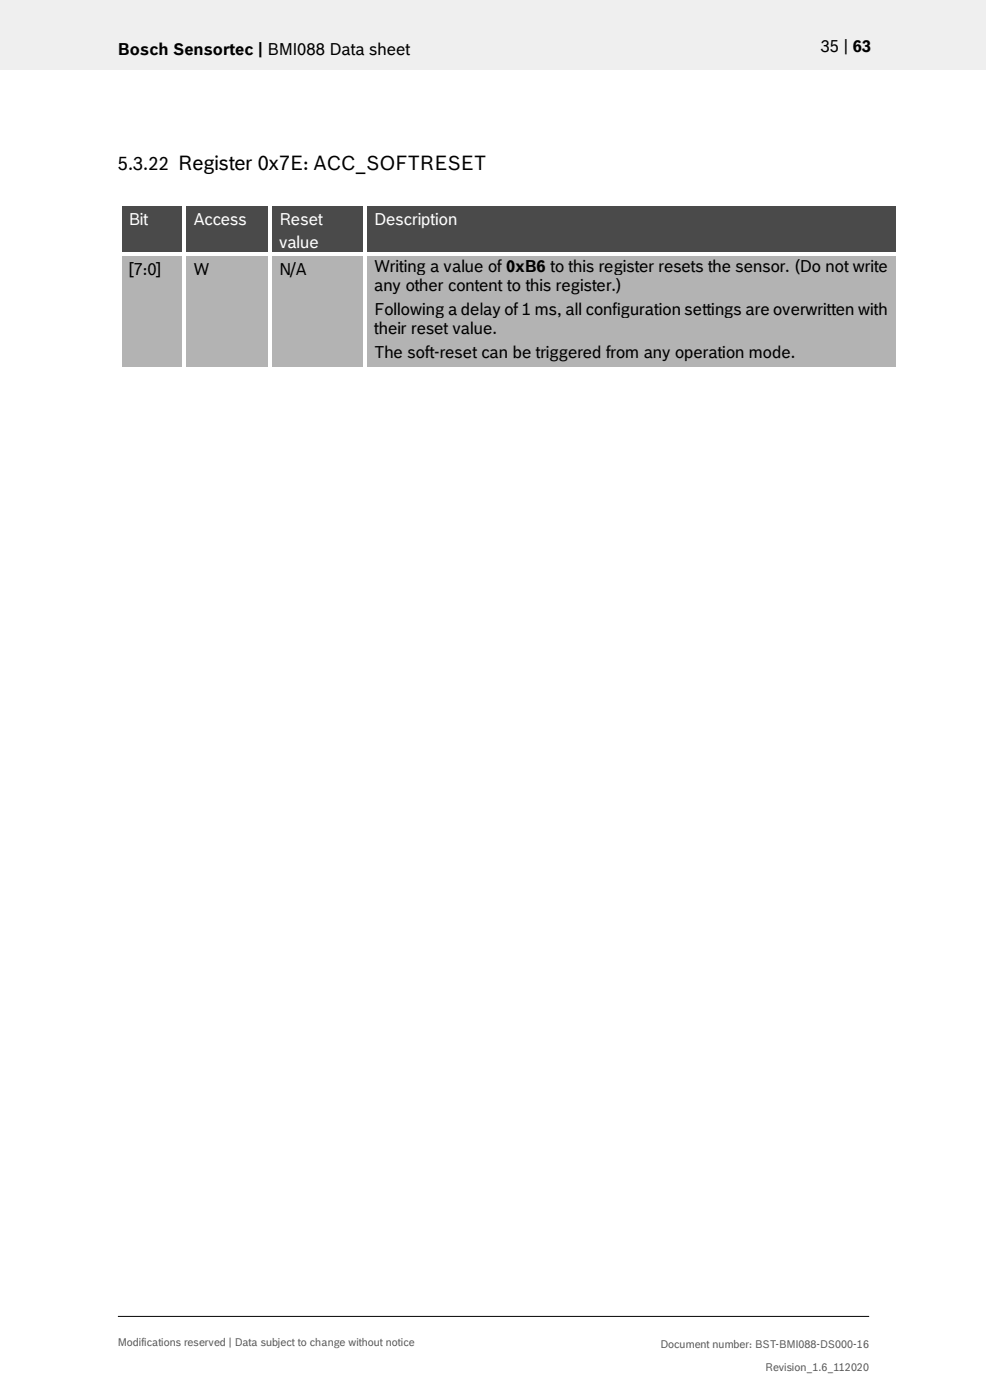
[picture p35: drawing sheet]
<svg xmlns="http://www.w3.org/2000/svg" width="210mm" height="297mm" viewBox="0 0 210 297" stroke-linecap="round" stroke-linejoin="round" font-family="sans-serif">
<defs><g id="words">
<text font-size="3.9" x="25" y="36">5.3.22 Register 0x7E: ACC_SOFTRESET</text>
<g font-size="3.5">
<text x="25" y="11.6">Bosch Sensortec | BMI088 Data sheet</text>
<text x="174.1" y="11">35 | 63</text>
<text x="27.3" y="58.4">[7:0]</text>
<text x="41" y="58.4">W</text>
<text x="59.2" y="58.4">N/A</text>
<text x="79.4" y="57.7">Writing a value of 0xB6 to this register resets the sensor. (Do not write</text>
<text x="79.4" y="61.8">any other content to this register.)</text>
<text x="79.4" y="66.9">Following a delay of 1 ms, all configuration settings are overwritten with</text>
<text x="79.4" y="70.9">their reset value.</text>
<text x="79.4" y="76">The soft-reset can be triggered from any operation mode.</text>
</g>
<g font-size="3.5" fill="#fff">
<text x="27.3" y="47.7">Bit</text>
<text x="41" y="47.7">Access</text>
<text x="59.2" y="47.7">Reset</text>
<text x="79.4" y="47.7">Description</text>
<text x="59.2" y="52.6">value</text>
</g>
<g font-size="2.3" fill="#535f6b">
<text x="25" y="285.6">Modifications reserved | Data subject to change without notice</text>
<text x="140.1" y="286">Document number: BST-BMI088-DS000-16</text>
<text x="162.3" y="290.9">Revision_1.6_112020</text>
</g>
</g></defs>
<path d="M-.1 0h209.2v14.8h-209.2z" fill-rule="evenodd" fill="#efeff0"/>
<path d="M25 279.3h159.4" fill="none" stroke="#000" stroke-width=".21"/>
<g fill="#424c58">
<path d="M25.8 43.7h12.9v9.9h-12.9z" fill-rule="evenodd"/>
<path d="M27.3 43.7h9.9v5h-9.9z" fill-rule="evenodd"/>
<path d="M39.5 43.7h17.4v9.9h-17.4z" fill-rule="evenodd"/>
<path d="M41 43.7h14.4v5h-14.4z" fill-rule="evenodd"/>
<path d="M57.7 43.7h19.4v9.9h-19.4z" fill-rule="evenodd"/>
<path d="M59.2 43.7h16.4v5h-16.4z" fill-rule="evenodd"/>
<path d="M59.2 48.7h16.4v4.9h-16.4z" fill-rule="evenodd"/>
<path d="M77.9 43.7h112.1v9.9h-112.1z" fill-rule="evenodd"/>
<path d="M79.4 43.7h109.1v5h-109.1z" fill-rule="evenodd"/>
</g>
<g fill="#fff">
<path d="M25.1 42.9h.7v.8h-.7z" fill-rule="evenodd"/>
<path d="M25.1 42.9h.7v.8h-.7z" fill-rule="evenodd"/>
<path d="M25.8 42.9h12.9v.8h-12.9z" fill-rule="evenodd"/>
</g>
<path d="M25.8 43.7h12.9" fill="none" stroke="#424c58" stroke-width=".21"/>
<g fill="#fff">
<path d="M38.7 43.7h.8z" fill-rule="evenodd"/>
<path d="M38.7 42.9h.8v.8h-.8z" fill-rule="evenodd"/>
<path d="M39.5 42.9h17.4v.8h-17.4z" fill-rule="evenodd"/>
</g>
<path d="M39.5 43.7h17.4" fill="none" stroke="#424c58" stroke-width=".21"/>
<g fill="#fff">
<path d="M56.9 43.7h.8z" fill-rule="evenodd"/>
<path d="M56.9 42.9h.8v.8h-.8z" fill-rule="evenodd"/>
<path d="M57.7 42.9h19.4v.8h-19.4z" fill-rule="evenodd"/>
</g>
<path d="M57.7 43.7h19.4" fill="none" stroke="#424c58" stroke-width=".21"/>
<g fill="#fff">
<path d="M77.1 43.7h.8z" fill-rule="evenodd"/>
<path d="M77.1 42.9h.8v.8h-.8z" fill-rule="evenodd"/>
<path d="M77.9 42.9h112.1v.8h-112.1z" fill-rule="evenodd"/>
</g>
<path d="M77.9 43.7h112.1" fill="none" stroke="#424c58" stroke-width=".21"/>
<g fill="#fff">
<path d="M190 42.9h.8v.8h-.8z" fill-rule="evenodd"/>
<path d="M190 42.9h.8v.8h-.8z" fill-rule="evenodd"/>
<path d="M25.1 43.7h.7v9.9h-.7z" fill-rule="evenodd"/>
<path d="M38.7 43.7h.8v9.9h-.8z" fill-rule="evenodd"/>
<path d="M56.9 43.7h.8v9.9h-.8z" fill-rule="evenodd"/>
<path d="M77.1 43.7h.8v9.9h-.8z" fill-rule="evenodd"/>
<path d="M190 43.7h.8v9.9h-.8z" fill-rule="evenodd"/>
</g>
<g fill="#b2b3b5">
<path d="M25.8 54.4h12.9v23.5h-12.9z" fill-rule="evenodd"/>
<path d="M27.3 54.4h9.9v5h-9.9z" fill-rule="evenodd"/>
<path d="M39.5 54.4h17.4v23.5h-17.4z" fill-rule="evenodd"/>
<path d="M41 54.4h14.4v5h-14.4z" fill-rule="evenodd"/>
<path d="M57.7 54.4h19.4v23.5h-19.4z" fill-rule="evenodd"/>
<path d="M59.2 54.4h16.4v5h-16.4z" fill-rule="evenodd"/>
<path d="M77.9 54.4h112.1v23.5h-112.1z" fill-rule="evenodd"/>
<path d="M79.4 54.4h109.1v4.1h-109.1z" fill-rule="evenodd"/>
<path d="M79.4 58.5h109.1v5.1h-109.1z" fill-rule="evenodd"/>
<path d="M79.4 63.6h109.1v4h-109.1z" fill-rule="evenodd"/>
<path d="M79.4 67.6h109.1v5.1h-109.1z" fill-rule="evenodd"/>
<path d="M79.4 72.7h109.1v5.2h-109.1z" fill-rule="evenodd"/>
</g>
<g fill="#fff">
<path d="M25.1 53.6h.7v.8h-.7z" fill-rule="evenodd"/>
<path d="M25.8 53.6h12.9v.8h-12.9z" fill-rule="evenodd"/>
</g>
<path d="M25.8 54.4h12.9" fill="none" stroke="#b2b3b5" stroke-width=".21"/>
<g fill="#fff">
<path d="M38.7 53.6h.8v.8h-.8z" fill-rule="evenodd"/>
<path d="M39.5 53.6h17.4v.8h-17.4z" fill-rule="evenodd"/>
</g>
<path d="M39.5 54.4h17.4" fill="none" stroke="#b2b3b5" stroke-width=".21"/>
<g fill="#fff">
<path d="M56.9 53.6h.8v.8h-.8z" fill-rule="evenodd"/>
<path d="M57.7 53.6h19.4v.8h-19.4z" fill-rule="evenodd"/>
</g>
<path d="M57.7 54.4h19.4" fill="none" stroke="#b2b3b5" stroke-width=".21"/>
<g fill="#fff">
<path d="M77.1 53.6h.8v.8h-.8z" fill-rule="evenodd"/>
<path d="M77.9 53.6h112.1v.8h-112.1z" fill-rule="evenodd"/>
</g>
<path d="M77.9 54.4h112.1" fill="none" stroke="#b2b3b5" stroke-width=".21"/>
<g fill="#fff">
<path d="M190 53.6h.8v.8h-.8z" fill-rule="evenodd"/>
<path d="M25.1 54.4h.7v23.5h-.7z" fill-rule="evenodd"/>
<path d="M25.1 77.9h.7v.8h-.7z" fill-rule="evenodd"/>
<path d="M25.1 77.9h.7v.8h-.7z" fill-rule="evenodd"/>
<path d="M25.8 77.9h12.9v.8h-12.9z" fill-rule="evenodd"/>
<path d="M38.7 54.4h.8v23.5h-.8z" fill-rule="evenodd"/>
<path d="M38.7 77.9h.8v.8h-.8z" fill-rule="evenodd"/>
<path d="M39.5 77.9h17.4v.8h-17.4z" fill-rule="evenodd"/>
<path d="M56.9 54.4h.8v23.5h-.8z" fill-rule="evenodd"/>
<path d="M56.9 77.9h.8v.8h-.8z" fill-rule="evenodd"/>
<path d="M57.7 77.9h19.4v.8h-19.4z" fill-rule="evenodd"/>
<path d="M77.1 54.4h.8v23.5h-.8z" fill-rule="evenodd"/>
<path d="M77.1 77.9h.8v.8h-.8z" fill-rule="evenodd"/>
<path d="M77.9 77.9h112.1v.8h-112.1z" fill-rule="evenodd"/>
<path d="M190 54.4h.8v23.5h-.8z" fill-rule="evenodd"/>
<path d="M190 77.9h.8v.8h-.8z" fill-rule="evenodd"/>
<path d="M190 77.9h.8v.8h-.8z" fill-rule="evenodd"/>
</g>
<use href="#words"/>
</svg>
